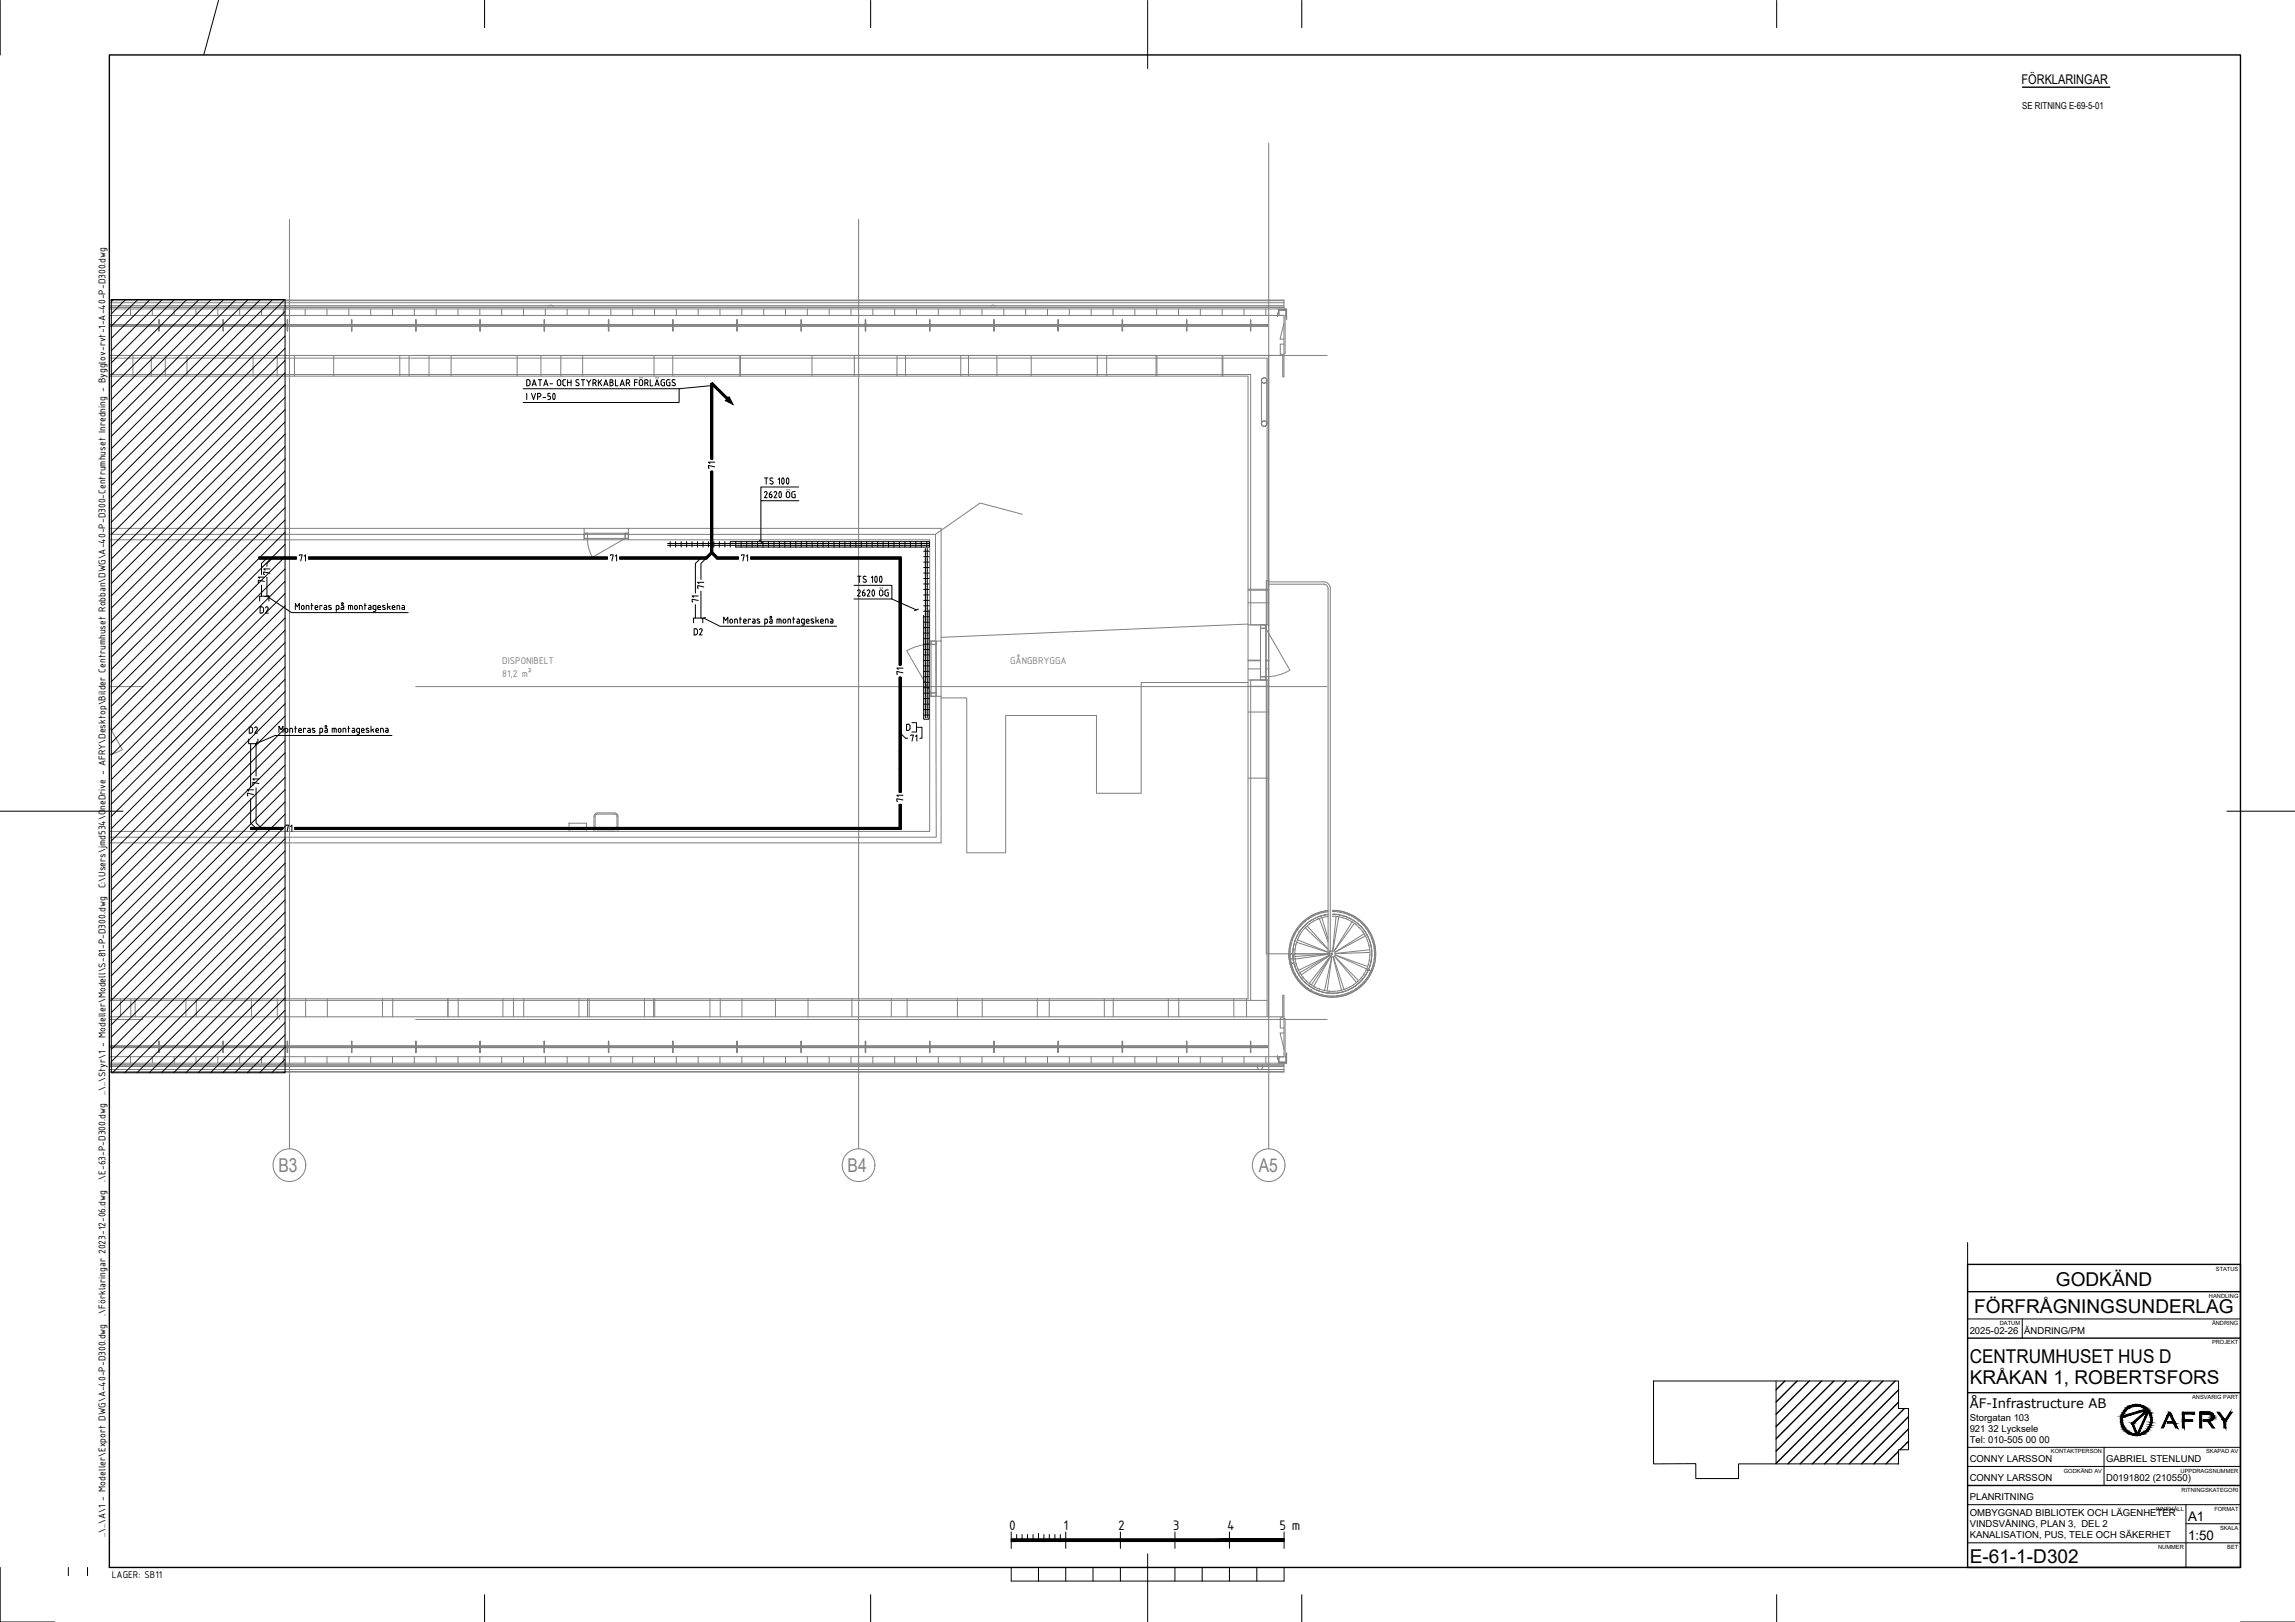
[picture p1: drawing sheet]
<svg xmlns="http://www.w3.org/2000/svg" width="841mm" height="594mm" viewBox="0 0 841 594" stroke-linecap="round" stroke-linejoin="round" font-family="sans-serif">
<defs><g id="words">
<g font-size="7" fill="#808080">
<text x="102.1" y="429.1">B3</text>
<text x="310.6" y="429.1">B4</text>
<text x="461.3" y="429.1">A5</text>
</g>
<g font-size="7">
<text x="753.4" y="470.8">GODKÄND</text>
<text x="723.5" y="480.8">FÖRFRÅGNINGSUNDERLAG</text>
<text x="721.8" y="499.1">CENTRUMHUSET HUS D</text>
<text x="721.8" y="507.1">KRÅKAN 1, ROBERTSFORS</text>
<text x="721.8" y="572.6">E-61-1-D302</text>
</g>
<g font-size="5.4">
<text x="369.8" y="560.3">0</text>
<text x="389.7" y="560.3">1</text>
<text x="409.8" y="560.3">2</text>
<text x="429.8" y="560.3">3</text>
<text x="449.7" y="560.3">4</text>
<text x="468.8" y="560.3">5 m</text>
</g>
<g font-size="4.9">
<text x="740.8" y="30.7">FÖRKLARINGAR</text>
<text x="801.8" y="557.1">A1</text>
<text x="801.8" y="564.1">1:50</text>
</g>
<text font-size="4.8" x="721.8" y="515.6">ÅF-Infrastructure AB</text>
<g font-size="3.9" fill="#808080">
<text x="184.1" y="243.2">DISPONIBELT</text>
<text x="370.1" y="243.2">GÅNGBRYGGA</text>
<text x="184.1" y="248.1">81,2 m²</text>
</g>
<g font-size="3.9">
<text x="38.7" y="325.4" transform="rotate(-90 38.7 325.4)">C:\Users\jmd534\OneDrive - AFRY\Desktop\Bilder Centrumhuset Robban\DWG\A-40-P-D300-Centrumhuset Inredning - Bygglov-rvt-1-A-40-P-D300.dwg</text>
<text x="38.7" y="401.1" transform="rotate(-90 38.7 401.1)">..\..\Styr\1 - Modeller\Modell\S-81-P-D300.dwg</text>
<text x="38.7" y="432.9" transform="rotate(-90 38.7 432.9)">.\E-63-P-D300.dwg</text>
<text x="38.7" y="481.8" transform="rotate(-90 38.7 481.8)">.\Förklaringar 2023-12-06.dwg</text>
<text x="38.7" y="562.8" transform="rotate(-90 38.7 562.8)">..\..\A\1 - Modeller\Export DWG\A-40-P-D300.dwg</text>
<text x="41" y="578">LAGER: SB11</text>
</g>
<g font-size="3.5">
<text x="741" y="40.1">SE RITNING E-69-5-01</text>
<text x="721.8" y="488.5">2025-02-26</text>
<text x="741.8" y="488.5">ÄNDRING/PM</text>
<text x="721.8" y="520.6">Storgatan 103</text>
<text x="721.8" y="524.6">921 32 Lycksele</text>
<text x="721.8" y="528.6">Tel: 010-505 00 00</text>
<text x="721.8" y="535.5">CONNY LARSSON</text>
<text x="771.8" y="535.5">GABRIEL STENLUND</text>
<text x="721.8" y="542.5">CONNY LARSSON</text>
<text x="771.8" y="542.5">D0191802 (210550)</text>
<text x="721.8" y="549.5">PLANRITNING</text>
<text x="721.8" y="555.2">OMBYGGNAD BIBLIOTEK OCH LÄGENHETER</text>
<text x="721.8" y="559.4">VINDSVÅNING, PLAN 3, DEL 2</text>
<text x="721.8" y="563.5">KANALISATION, PUS, TELE OCH SÄKERHET</text>
</g>
<g font-size="2.1">
<text x="812" y="465.3">STATUS</text>
<text x="809.5" y="475.3">HANDLING</text>
<text x="732.9" y="485.4">DATUM</text>
<text x="810.6" y="485.4">ÄNDRING</text>
<text x="810.6" y="492.4">PROJEKT</text>
<text x="803.3" y="512.3">ANSVARIG PART</text>
<text x="751.6" y="532.4">KONTAKTPERSON</text>
<text x="808.4" y="532.4">SKAPAD AV</text>
<text x="756.3" y="539.3">GODKÄND AV</text>
<text x="799.1" y="539.3">UPPDRAGSNUMMER</text>
<text x="799.5" y="546.3">RITNINGSKATEGORI</text>
<text x="790.1" y="553.4">INNEHÅLL</text>
<text x="811.5" y="553.4">FORMAT</text>
<text x="813.5" y="560.3">SKALA</text>
<text x="790.9" y="567.4">NUMMER</text>
<text x="816.2" y="567.4">BET</text>
</g>
</g></defs>
<g fill="none" stroke="#808080" stroke-width=".37">
<path d="M464.9 52.5v368.3M106.1 80.4v340.4M314.6 80.4v340.4M40.1 115.5h430.4v14.7h-430.4h12.3M40.1 111.9h430.4M40.1 113.2h431.4v3.7M40.1 119.4h424.2h-29.4M40.1 109.9h430.4v3.3M40.1 110.1h430.4M40.1 110.9h430.4M40.1 112.6h430.4M40.1 112.5h430.4"/>
<path d="M40.1 118.9h424.2M47.8 113.2v2.3M55.8 113.2v2.3M58.2 118.9v2.3M58.2 117.2v4M58.2 118.9v.5zM58.2 119.4h.1M58.2 117.2v1.7M58.2 117.2h.1M58.3 117.2v4M58.3 118.9v.5M58.3 118.9v.5z"/>
<path d="M58.3 117.2v1.7M58.3 119.4v1.8M63.8 113.2v2.3M71.8 113.2v2.3M79.8 113.2v2.3M81.7 118.9v2.3M81.7 117.2v4M81.7 118.9v.5zM81.7 119.4h.1M81.7 117.2h.2M81.7 117.2v1.7M81.9 117.2v4"/>
<path d="M81.9 118.9v.5M81.9 118.9v.5zM81.9 117.2v1.7M81.9 119.4v1.8M87.8 113.2v2.3M95.8 113.2v2.3M103.8 113.2v2.3M105.3 118.9v2.3M105.3 117.2v4M105.3 118.9v.5zM105.3 119.4h.1M105.3 118.9v.5"/>
<path d="M105.3 117.2h.1M105.3 117.2v1.7M105.4 117.2v4M105.4 118.9v.5zM111.8 113.2v2.3M119.8 113.2v2.3M127.8 113.2v2.3M128.8 119.4v1.8M128.8 117.2v4M128.8 118.9v.5M128.8 119.4h.1M128.8 118.9v.4v-.4"/>
<path d="M128.8 117.2h.1M128.8 117.2v2.2M128.9 117.2v4M128.9 118.9v.5M128.9 119.4h.1M135.8 113.2v2.3M143.8 113.2v2.3M151.8 113.2v2.3M152.3 119.4v1.8M152.3 117.2v4M152.3 118.9v.5M152.3 117.2v2.2"/>
<path d="M152.3 118.9v.4zM152.3 117.2h.2M152.5 117.2v4M152.5 118.9v.5M152.5 119.4h.1M159.8 113.2v2.3M167.8 113.2v2.3M175.8 113.2v2.3M175.9 118.9v.4zM175.9 119.4v1.8M175.9 117.2v4M175.9 118.9v.5"/>
<path d="M175.9 119.4h.1M175.9 117.2h.1M175.9 117.2v1.7M176 117.2v4M176 119.4h.1M176 118.9v.4M176 119.3v-.4v.5M176 117.2v1.7M176 119.4v1.8M183.8 113.2v2.3M191.8 113.2v2.3M199.4 118.9v.4z"/>
<path d="M199.4 119.4v1.8M199.4 117.2v4M199.4 118.9v.5M199.4 119.4h.1M199.4 117.2h.1M199.4 117.2v1.7M199.5 117.2v4M199.5 119.4h.1M199.5 118.9v.4M199.5 119.3v-.4v.5M199.5 117.2v1.7M199.5 119.4v1.8"/>
<path d="M199.8 113.2v2.3M201.1 112.1l.8-.3 .7 .3M207.8 113.2v2.3M215.8 113.2v2.3M223 118.9v.5M223 119.4v1.8M223 117.2v4M223 118.9v.4zM223 119.4h.1M223 117.2h.1M223 117.2v1.7M223.1 117.2v4"/>
<path d="M223.1 119.4h.1M223.1 118.9v.5M223.1 119.3v-.4v.5M223.1 118.9v.4M223.1 117.2v1.7M223.1 119.4v1.8M223.8 113.2v2.3M231.8 113.2v2.3M239.8 113.2v2.3M246.5 118.9v.5zM246.5 119.4v1.8M246.5 117.2v4"/>
<path d="M246.5 118.9v.5M246.5 119.4h.1M246.5 117.2v1.7M246.5 117.2h.1M246.6 117.2v4M246.6 119.4h.1M246.6 118.9v2.3M246.6 119.4v-.5v.5M246.6 118.9v.5M246.6 117.2v1.7M247.8 113.2v2.3M255.8 113.2v2.3"/>
<path d="M263.8 113.2v2.3M270 118.9h.1M270 119v.4zM270 119.4h.1M270 119.4v1.8M270 117.2v4M270 118.9v.5M270 117.2h.2M270 117.2v1.7M270.2 117.2v4M270.2 119.4h.1M270.2 119v.4"/>
<path d="M270.2 118.9h.1M270.2 118.9v.5M270.2 117.2v1.7M270.2 119.4v1.8M271.9 113.2v2.3M279.9 113.2v2.3M287.9 113.2v2.3M293.6 118.9h.1M293.6 119v.4M293.6 119.4h.1M293.6 119.4v1.8M293.6 117.2v4"/>
<path d="M293.6 118.9v.5M293.6 117.2h.1M293.6 117.2v1.7M293.7 117.2v4M293.7 119.4h.1M293.7 119v.4M293.7 118.9h.1M293.7 118.9v.5M293.7 117.2v1.7M293.7 119.4v1.8M295.9 113.2v2.3M303.9 113.2v2.3"/>
<path d="M311.9 113.2v2.3M317.1 118.9h.1M317.1 119h.1M317.1 119v.4M317.1 119.4h.1M317.1 119.4v1.8M317.1 117.2v4M317.1 118.9v.5M317.1 117.2h.1M317.1 117.2v1.7M317.2 117.2v4M317.2 119.4h.1"/>
<path d="M317.2 119v.4M317.2 119h.1M317.2 118.9h.1M317.2 118.9v.5M317.2 117.2v1.7M317.2 119.4v1.8M319.9 113.2v2.3M327.9 113.2v2.3M335.9 113.2v2.3M340.6 118.9h.1M340.6 119h.1M340.6 119v.4"/>
<path d="M340.6 119.4v1.8M340.6 117.2v4M340.6 118.9v.5M340.6 119.4h.1M340.6 118.9v.1M340.6 117.2v1.7M340.6 117.2h.2M340.8 117.2v4M340.8 119.4h.1M340.8 119v.4M340.8 119h.1M340.8 118.9h.1"/>
<path d="M340.8 118.9v.5M340.8 118.9v.1M340.8 117.2v1.7M340.8 119.4v1.8M343.9 113.2v2.3M351.9 113.2v2.3M359.9 113.2v2.3M363.2 112.1l.7-.3 .7 .3M364.2 118.9v.1M364.2 119v.4M364.2 119.4h.1M364.2 117.2v4v-1.8"/>
<path d="M364.2 117.2h.1M364.2 117.2v1.7M364.3 117.2v4M364.3 119.4h.1M364.3 119v.4M364.3 118.9v.1M364.3 118.9v.5M364.3 117.2v1.7M364.3 119.4v1.8M367.9 113.2v2.3M375.9 113.2v2.3M383.9 113.2v2.3"/>
<path d="M387.7 117.2v2.2M387.7 117.2v4v-1.8M387.7 118.9v.5zM387.7 119.4h.1M387.7 117.2h.1M387.8 117.2v4M387.8 118.9v2.3M387.8 118.9v.5zM387.8 117.2v1.7M391.9 113.2v2.3M399.9 113.2v2.3M407.9 113.2v2.3"/>
<path d="M411.3 118.9v.5M411.3 117.2v4v-1.8M411.3 118.9v.5zM411.3 119.4h.1M411.3 117.2h.1M411.3 117.2v1.7M411.4 117.2v4M411.4 118.9v2.3M411.4 118.9v.5zM411.4 117.2v1.7M415.9 113.2v2.3M423.9 113.2v2.3"/>
<path d="M431.9 113.2v2.3M434.8 118.9v.5M434.8 117.2v4v-1.8M434.8 118.9v.5zM434.8 119.4h.1M434.8 117.2h.1M434.8 117.2v1.7M434.9 117.2v4M434.9 118.9v2.3M434.9 118.9v.5zM434.9 117.2v1.7M439.9 113.2v2.3"/>
<path d="M447.9 113.2v2.3M455.9 113.2v2.3M458.2 117.2v4M458.2 118.9v.5M458.2 119.4v-.5v2.3M458.2 118.9v.5zM458.2 119.4h.1M458.2 117.2h.1M458.2 117.2v1.7M458.3 118.9v2.3M458.3 118.9v.5v-2.2v4M458.3 118.9v.5z"/>
<path d="M458.3 118.9h6v.5v-.5M463.9 113.2v2.3M464.3 118.9v.5zM468.7 113.2v2.3h1.8M468.7 113.7h2.5M470.5 118.4l-1.4 5.8h1.4M471.2 113.3v2.2h-.3v14.1h-.4M471.4 113.2l.1 3.7-.2-3.6h-2.6l-.6 2.6 .6-2.6h2.7M40.1 131.2h424.2v97.7h-6v-91.7h-418.2M40.1 137.8h417.3v228h-417.3M48.7 130.2v7.6M55.4 130.2v7.6"/>
<path d="M58.2 121.2h.1M60.6 130.2v7.6M68.5 130.2v7.6M81.7 121.2h.2M92.7 130.2v7.6M101.6 130.2v7.6M102.3 130.2h.1M105.3 121.2h.1M107.9 130.2v7.6M122.3 130.2v7.6M128.8 121.2h.1M146.5 130.2v7.6"/>
<path d="M149.9 130.2v7.6M152.3 121.2h.2M152.3 130.2h334M157.2 130.2v7.6M165.3 130.2v7.6M175.9 121.2h.1M189.5 130.2v7.6M198.2 130.2v7.6M199.4 121.2h.1M205.5 130.2v7.6M213.5 130.2v7.6M223 121.2h.1"/>
<path d="M239.7 130.2v7.6M246.5 121.2h.1M246.5 130.2v7.6M270 121.2h.2M271.1 130.2v7.6M271.3 130.2v7.6M293.6 121.2h.1M297.5 130.2v7.6M313.1 130.2v7.6M317.1 121.2h.1M328.7 130.2v7.6M331.8 130.2v7.6"/>
<path d="M340.6 121.2h.2M352.1 130.2v7.6M354.9 130.2v7.6M364.2 121.2h.1M365.3 130.2v7.6M377.9 130.2v7.6M387.7 121.2h.1M402.1 130.2v7.6M405.5 130.2v7.6M411.3 121.2h.1M423.7 130.2v7.6M424 130.2v7.6"/>
<path d="M434.8 121.2h.1M447.9 130.2v7.6M448.1 130.2v7.6M458.2 121.2h.1M462.3 139.4l.3 .8 .7 .2M462.3 139.4v15.8M463.3 138.4a.99 .99 0 0 0-1 1 .99 .99 0 0 0 1 .9M463.3 138.4a.99 .99 0 0 1 1 1 .99 .99 0 0 1-1 .9M463.3 138.4l-.7 .3-.3 .7M463.3 138.4a1.02 1.02 0 0 1 .9 1 1.02 1.02 0 0 1-.9 1M464.3 139.4v15.8M470.5 126h-1.3v3.8h.9v8.2h.4v-7.8"/>
<path d="M40.1 193.5h174v4.2h-174M40.1 195.7h302.7l.3 110.9h-303M214.1 197.7h16.2v-4.2h114.6v41.3h-4.2v-37.1h-110.4M214.1 193.5h16.2M214.3 195.3h1v1.9h-1M215.3 195.3h-1.2v1.9h1.2M215.3 195.3h13.8v1.9h-13.8M215.3 195.3v1.9M229.1 195.3h1.2v1.9h-1.2l-12 6.9a13.8 13.8 0 0 1-1.8-6.9M230.1 195.3h-1v1.9h1M374.6 188.4l-15.4-4.2-16.4 11.5M457.4 216.2h7.5"/>
<path d="M457.4 215.8h7.5M464.9 212.7h-.9v136.6h9.8M464.9 213.1h20.2l1.5 .6 .8 1.3 .1 133.3h-.8l-.1-132.7a1.59 1.59 0 0 0-1.5-1.6h-20.2zM340.7 234.8v20.2h4.2v53.7h-304.8M341.2 236a17.2 17.2 0 0 0-8.9 2.4l8.9 15.4v1.2h1.9v-1.2M341.2 236v-1.2h1.9v1.2M341.2 235v1h1.9v-1M341.2 236v17.8h1.9v-17.8M341.2 236h1.9M344.9 234.8v20.2M457.4 220.8h7.5M457.4 228.9h7.5"/>
<path d="M457.4 228.6l-112.5 4.8M461.9 230.1v-1.2h1.9v1.2l8.9 15.4a18.1 18.1 0 0 1-8.9 2.4M461.9 229.1v1h1.9v-1M40.1 251.5h12.3M102.3 251.5h.1M152.3 251.5h334M340.7 255v49.5h-300.6M341.2 254.8v-1h1.9v1M457.4 250h-39.2v40.5h-16.4v-28.4h-33.3v50.2h-14.2v-56.7h-9.4M457.4 245h4.5M457.4 241.8h4.5M457.4 242h4.5"/>
<path d="M457.4 249.1h7.5M457.4 251.3h7.5M458.3 249.1h6v117.3h-6zM461.9 247.9h1.9v1.2h-1.9zM461.9 247.9v-17.8h1.9v17.8M461.9 247.9v1M461.9 247.9h1.9M463.8 245h1.1M463.8 241.8h1.1M463.8 242h1.1M463.8 247.9v1M40.1 266.2l4.8 8.3-1.7 .9-3.1 1"/>
<path d="M457.4 260.8h7.5M218.2 298l.8-.3h6.2l.7 .3 .6 1v5.5h-8.8v-5.5zM219 298.1a.85 .85 0 0 0-.9 1l-.1 3.9 .3 .6 .7 .3h6.2l.6-.3 .3-.6v-3.9l-.3-.7-.6-.3M219 298.2h6.2M457.4 285h7.5M208.5 301.5h6.4v3h-6.4zM476.8 338.9l-.6 .7M477.3 338.4l-.2 .2M477.5 339.6l-.3 .4M477.6 339.5l-.1 .1M477.7 339.4l-.7 .9M478.3 339.8l8.4 8"/>
<path d="M478.4 338.8l-.3 .2M478.4 337.3l-.5 .5M478.7 339.4l-.3 .3M478.9 338.3l-.2 .1M479 339.1l7.7 8.5M479.3 337.9l-.1 .1M479.6 337.7l-1.8 1.6M480 336.3l-.8 .4M480 338.3l-.3 .3M480.4 337.1l-.4 .3M480.6 337v.1M480.7 335.8l-.2 .1"/>
<path d="M480.8 336.9l-.1 .1M480.8 336.9l-1 .7M481.6 337.3l-.3 .1M481.9 336.3l-.2 .1M482 335.2l-.7 .3M483.3 336.5l-.5 .2M483.5 336.4l3.2 8.7M483.6 334.6l-.8 .2M483.9 335.5l-.4 .1M484.2 335.4l-.2 .1M484.4 336.1l2.3 7.8M484.4 335.4l-3.3 1.3"/>
<path d="M484.8 336l-.3 .1M485 334.2l-.7 .2M485.6 335.1l-.5 .1M485.9 334l-.2 .1M485.9 335l-1.1 .3M486 335l-.5 .1M486.2 335h.5a14.5 14.5 0 0 0-10.2 22.8 14.5 14.5 0 0 0 24.9-2.4M486.4 335.7l.3-.1a13.7 13.7 0 0 0-12.2 14M486.7 333.9a15.4 15.4 0 0 0-13.7 18M488.3 333.9a15.5 15.5 0 0 1 14 22M488.5 333.9h.6M488.5 334.9h.1"/>
<path d="M488.6 335.6h-.3a13.7 13.7 0 0 1 12.4 19.5M488.9 334.9h.5M489.5 334.9h.2M489.6 335.7l-1.3 12.6M489.9 335l-1.6-.1a14.4 14.4 0 0 1 13.1 20.5M490 335h.2M490 333.9l.2 .1M490.2 335.7h.1M490.3 335l3.5 1M490.6 335.8l-2.2 12.5M490.7 335.1h.4M490.9 334.1l.7 .1"/>
<path d="M491.8 336.1l.4 .1M492.1 335.4h.2M492.5 334.4l.6 .2M492.7 335.5l.3 .2M493.4 335.8h.1M493.5 336.6l.3 .1M493.8 336l.1 .1M494 335l.6 .2M494.1 336.1l1 .5M494.3 336.2l.7 .4M495.2 335.5l.3 .1M495.3 337.5l.2 .2"/>
<path d="M495.4 336.8l2.9 2.1M495.5 337.6l-6.7 10.9 7.5-10.3M496 337.1l.3 .1M496.3 336.1l.5 .3M496.6 338.4l.4 .3M497.3 338.1h.1M497.6 336.9l.4 .5M497.6 338.3l.3 .3M498 339.7l.2 .2M498 338.7l.1 .1M498.4 339h.1M498.6 339.2l.7 .9"/>
<path d="M498.8 338l.3 .3M498.8 339.4l.3 .4M499.2 339.9l.1 .1M499.3 338.6l.6 .5M500.5 339.9l.4 .5M472.8 349.1v1.1M472.8 348.3v.3M472.8 351.2l.1 .5M472.9 347v.3M473 352.1a15.5 15.5 0 0 0 13.2 12.6 15.5 15.5 0 0 0 16.1-8.8M473.1 352.4l.3 1.1M473.1 352.6v.1"/>
<path d="M473.1 351.3a.82 .82 0 0 1 1 .4 .82 .82 0 0 1-.3 1.1 .86 .86 0 0 1-.9-.5 .86 .86 0 0 1 .2-1zM473.2 345.5l-.1 .8M473.4 353.5v.1M473.5 354l.1 .3M473.5 354.1l.6 1.6M473.7 343.9l-.2 .7M473.8 349.3h-1.5a15.9 15.9 0 0 0 15.9 15.9 15.9 15.9 0 0 0 15.9-15.8 15.9 15.9 0 0 0-15.8-16 15.9 15.9 0 0 1 14.1 23.4 15.9 15.9 0 0 1-27.3 1.4 15.9 15.9 0 0 1 11.6-24.7 15.9 15.9 0 0 0-14 12.5 15.9 15.9 0 0 0 7.6 17.1l.3-.3M473.8 349.3l.2 2.8 .7 2.4M473.8 349.3h.7M473.8 349.5v.9M473.8 350.1v.5M473.9 355.1l.1 .4"/>
<path d="M473.9 347.7l-.1 .8M473.9 350.8v.1M473.9 351.8l.1 .2M473.9 347.1v.2M474 351.8v.3M474.1 346.1l-.1 .4M474.2 342.7l-.2 .4M474.2 345.7v.1M474.3 345.5l-.5 3.5M474.3 345.3h.1M474.4 353.5l.1 .5-.1-.4M474.5 353.7l-.2-.4 .4 1.1"/>
<path d="M474.5 349.3a13.8 13.8 0 0 0 10.8 13.5 13.8 13.8 0 0 0 15.4-7.7M474.5 349.3h13.6M474.5 349.3v.2M474.5 356.5l.3 .6M474.5 356.5l.2 .3M474.6 351v.5v-.3M474.6 344.4l.2-.4-.4 1.1M474.6 344.4l-.1 .4M474.6 347.4l-.1 .5M474.8 341.7l-.5 .8M474.8 354.8l1.2 2.3 1.5 2M474.9 345.8l-.1 .3"/>
<path d="M475 355.1l.1 .4M475 353.1l-.1-.2 .2 .3M475.1 355.3l.2 .5M475.1 345.1l12.2 3.9M475.3 342.8v.1M475.4 357.9l-.2-.2 .5 .7M475.5 344.2l11.8 4.8M475.6 354.6l.1 .4M475.6 343.9l-.2 .4M475.6 340.3l-.3 .6M475.9 356.8l.2 .4M475.9 357l.1 .1"/>
<path d="M476 341.6h.1M476.1 358.9l.2 .3M476.2 359l.5 .6M476.3 356.2l.2 .3M476.4 341l-.2 .3M476.4 342.3l-.2 .4M476.6 340.8l-.2 .2M476.7 340.6l-1.8 3.1M476.9 358.3l.3 .4zM477 359.9l.1 .2M477 340.2l-.2 .3M477.4 357.8l.2 .2"/>
<path d="M477.5 357.9l.2 .3M477.8 359.3l.8 .8M478.1 359.6l.3 .3M478.2 359.8l.6 .5M478.3 359.8l.1 .2M478.6 359.2l.3 .3-.2-.2M487.2 348.3l.4 .3-.3-.3M487.2 349.4l-12.7 .9M487.2 349.5l-12.6 1.8M487.3 349.8l-11.4 5.6M487.4 349.8l-11 6.4 .2 .5M487.4 349.9l-10.5 7.2"/>
<path d="M487.9 348.3v.1M488 348.3v.1M488 350.3l-2.6 12.5M488.1 350.3l-1.7 12.6M488.1 349.3l.2 .1-.2-.1 .2 .1-.2-.1-6.7 12M488.1 348.3v1M488.5 350.3l3.1 12.4M488.6 350.3l3.9 12.1 .4-.1M488.9 350.1l8.2 9.7M488.9 350.1l8.9 9.1M489.1 349.7l11.7 5.2M489.2 349.7l12 4.3"/>
<path d="M497.6 359.4l-.3 .3M498.2 359.8l-.2 .3M498.8 358.2l-.2 .2M499.3 341.1l.2 .3M499.3 358.7l-.8 .9M499.5 340.2l1.4 2M499.6 358.3l-.3 .3M499.9 342l-10.8 6.8M499.9 340.7v.1M500 356.5l-.2 .3M500 359.4l-.5 .6M500.1 357.6l-2.4 2.7"/>
<path d="M500.2 341.1l.1 .2M500.2 342.5l.2 .4M500.4 342.8l-11.3 6M500.6 341.8v.1M500.6 356.9l-.3 .4M500.7 355.1l.4-.1 .3 .4M500.8 354.9l-.2 .5M500.8 342.2l.6 1.2M500.8 356.5l-.5 .8M501 358.1l-.5 .7M501 342.5l.3 .7M501.1 344.4v.1"/>
<path d="M501.4 341.1l.4 .7M501.4 355.4l-.4 .8M501.4 353.2v.2M501.4 355.4h.1M501.4 355.4h.6l.3 .4M501.6 357.2l-.1 .2M501.6 343.8l1 3.5M501.6 354.9v.1M501.6 346l.1 .4M501.8 344.2l.1 .4M501.8 354.4l-.4 1M501.8 351.4v.4"/>
<path d="M501.9 347.9l-12.7 1.3M501.9 347.7v.4M501.9 344.6l.1 .2M501.9 354h.1M502 348.8l-12.8 .5M502 349.7v.4M502.1 342.5l.1 .1M502.1 353.4l-.1 .5M502.2 356l-.4 .9M502.2 345.6v.1M502.2 353l-.3 1.2M502.3 352.8h.1"/>
<path d="M502.4 346.2v.4M502.4 352.4h.1M502.5 346.8v.2M502.5 343.3l.3 .8M502.5 351.7l-.1 .5M502.6 347.4l.1 1.3v-.4M502.6 351.3l-.1 .2M502.7 347.9v.5M502.7 349.1l-.4 3.6M502.7 349.9v.2M502.8 354.6l-.4 1M503.1 344.9l.1 .6"/>
<path d="M503.3 352.8l-.2 .9M503.5 346.4l.1 1.1M503.6 347.6l.1 .5M503.7 350.5l-.2 1.1M503.7 349v.6M40.1 372.4h430.4M40.1 366.4h418.2M40.1 373.4h12.3M44.1 365.8v6.6M47.9 365.8v6.6M49.5 365.8v6.6M68.1 365.8v6.6"/>
<path d="M72 365.8v6.6M92.1 365.8v6.6M101.6 365.8v6.6M102.3 373.4h.1M112 365.8v6.6M120 365.8v6.6M140.2 365.8v6.6M143.9 365.8v6.6M152.3 373.4h334M164.1 365.8v6.6M164.2 365.8v6.6M167.9 365.8v6.6"/>
<path d="M184.3 365.8v6.6M188.2 365.8v6.6M191.9 365.8v6.6M212.2 365.8v6.6M215.3 365.8v6.6M215.9 365.8v6.6M236.2 365.8v6.6M239.5 365.8v6.6M239.9 365.8v6.6M260.2 365.8v6.6M263.9 365.8v6.6M271.9 365.8v6.6"/>
<path d="M284.2 365.8v6.6M296.1 365.8v6.6M312.2 365.8v6.6M326.6 365.8v6.6M332.4 365.8v6.6M350.8 365.8v6.6M359.9 365.8v6.6M380.1 365.8v6.6M384.5 365.8v6.6M404.7 365.8v6.6M408 365.8v6.6M428.1 365.8v6.6"/>
<path d="M432 365.8v6.6M452.1 365.8v6.6M456.8 365.8v6.6M464.3 366.4v6M470.5 372.4v14.6h-430.4M470.5 373.1h.4v14h.3v2.1M470.5 372.4v-7.9h-.4v8.3h-.9v3.7h1.3M470.5 378.3h-1.4l1.4 5.8M477.3 360.3l1.1 1M478.1 361h.1M478.8 360.3l3.1 2M478.9 361.7l.4 .3"/>
<path d="M479.1 361.8l.5 .4M479.5 360.9l1.1 .7M479.6 361l.2 .1M479.7 361l.2 .2M479.8 360.2l7.8-10.1-7 10.6M480 360.4l.3 .2M480.3 362.6l.3 .2M480.5 362.7l.5 .3M480.6 362.8h.1M481 361.9l.4 .2M481.6 362.1l.2 .2M481.7 361.4l.3 .2"/>
<path d="M481.8 363.4l.2 .1M482.2 362.5l1.1 .4M482.5 363.7l.9 .3M482.5 362.6l1 .4M483.3 362.2l.3 .1M483.4 363l3.7 .7M484.1 364.3l.7 .1M484.6 363.4h.2M485.1 363.4l.2 .1M485.2 362.8h.3M485.7 364.6l.7 .1M486.1 363.7h.5"/>
<path d="M486.6 363.7h.4M486.9 363l.5 .1M487.2 364.8h.6M487.4 363.8h.1M488.3 363.8h.6M488.4 364.8h.5M488.9 363.1h.1M490.3 363.7h-.3M490.4 364.7l-.7 .1M491.1 362.8l-.4 .1M491.1 363.5l-.5 .1M491.3 363.5l-3.8 .3"/>
<path d="M491.8 363.4h.1M491.9 364.4l-.7 .1M492.1 363.3l-.5 .1M492.4 363.2l-.2 .1M492.5 363.1l-1.2 .3M492.6 363.1h.1M492.9 364.1l-.2 .1M493.6 362.8l-.3 .1M494.1 362.6l-.3 .1M494.3 363.6l-.9 .3M494.5 361.6l-.4 .2M495.3 362l-.1 .1"/>
<path d="M495.7 362.9l-.8 .4M496.1 360.7h-.1M496.2 361.4l-3.2 1.6M496.3 361.4l-.3 .1M496.9 360.9l-.3 .3M497 362.1l-.5 .4M497.1 360.7l.2-.1-1 .7M497.9 361.5l-.2 .1M498.9 360.5l-.6 .6M40.1 392.5h430.4M40.1 391.7h430.4M40.1 390.6h430.4"/>
<path d="M40.1 390h430.4M40.1 390.1h430.4M40.1 383.1h424.2M40.1 383.7h424.2M47.8 387v2.4M55.8 387v2.4M58.2 381.4v4zM58.2 383.1v.6zM58.2 383.7h.1M58.2 381.4h.1M58.2 385.4h.1M58.3 381.4v4"/>
<path d="M58.3 383.1v.6zM58.3 383.1h.1M63.8 387v2.4M71.8 387v2.4M79.8 387v2.4M81.7 381.4v4zM81.7 383.1v.6zM81.7 383.7h.1M81.7 381.4h.2M81.7 385.4h.2M81.9 381.4v4M81.9 383.1v.6z"/>
<path d="M81.9 383.1h.1M87.8 387v2.4M95.8 387v2.4M103.8 387v2.4M105.3 381.4v4zM105.3 383.1v.6zM105.3 383.7h.1M105.3 381.4h.1M105.3 385.4h.1M105.4 381.4v4M105.4 383.1v.6zM105.4 383.1h.1"/>
<path d="M111.8 387v2.4M119.8 387v2.4M127.8 387v2.4M128.8 381.4v4zM128.8 383.1v.6zM128.8 383.7h.1M128.8 381.4h.1M128.8 385.4h.1M128.9 381.4v4M128.9 383.1v.6zM128.9 383.1h.1M135.8 387v2.4"/>
<path d="M143.8 387v2.4M151.8 387v2.4M152.3 381.4v4zM152.3 383.1v.6zM152.3 383.7h.1M152.3 381.4h.2M152.3 385.4h.2M152.5 381.4v4M152.5 383.1v.6zM152.5 383.1h.1M159.8 387v2.4M167.8 387v2.4"/>
<path d="M175.8 387v2.4M175.9 381.4v4zM175.9 383.1v.6zM175.9 383.7h.1M175.9 381.4h.1M175.9 385.4h.1M176 381.4v4M176 383.1v.6zM176 383.1h.1M183.8 387v2.4M191.8 387v2.4M199.4 381.4v4z"/>
<path d="M199.4 383.1v.6zM199.4 383.7h.1M199.4 381.4h.1M199.4 385.4h.1M199.5 381.4v4M199.5 383.1v.6zM199.5 383.1h.1M199.8 387v2.4M207.8 387v2.4M215.8 387v2.4M223 381.4v4zM223 383.1v.6z"/>
<path d="M223 383.7h.1M223 381.4h.1M223 385.4h.1M223.1 381.4v4M223.1 383.1v.6zM223.1 383.1h.1M223.8 387v2.4M231.8 387v2.4M239.8 387v2.4M246.5 381.4v4zM246.5 383.1v.6zM246.5 383.7h.1"/>
<path d="M246.5 381.4h.1M246.5 385.4h.1M246.6 381.4v4M246.6 383.1v.6zM246.6 383.1h.1M247.8 387v2.4M255.8 387v2.4M263.8 387v2.4M270 381.4v4zM270 383.1v.6zM270 383.7h.1M270 381.4h.2"/>
<path d="M270 385.4h.2M270.2 381.4v4M270.2 383.1v.6zM270.2 383.1h.1M271.9 387v2.4M279.9 387v2.4M287.9 387v2.4M293.6 381.4v4zM293.6 383.1v.6zM293.6 383.7h.1M293.6 381.4h.1M293.6 385.4h.1"/>
<path d="M293.7 381.4v4M293.7 383.1v.6zM295.9 387v2.4M303.9 387v2.4M311.9 387v2.4M317.1 381.4v4zM317.1 383.1v.6zM317.1 381.4h.1M317.1 385.4h.1M317.2 381.4v4M317.2 383.1v.6zM317.2 383.1h.1"/>
<path d="M319.9 387v2.4M327.9 387v2.4M335.9 387v2.4M340.6 383.3v.4M340.6 381.4v1.9M340.6 381.4v4v-1.7M340.6 383.3h.1M340.6 383.3v.4zM340.6 383.7h.1M340.6 383.3v.3M340.6 381.4h.2M340.6 385.4h.2"/>
<path d="M340.8 381.4v4M340.8 383.1v.2M340.8 383.3v2.1M340.8 383.1v.6v-.4M340.8 383.3v.4zM340.8 383.3h.1M340.8 381.4v1.7M343.9 387v2.4M351.9 387v2.4M359.9 387v2.4M364.2 383.4v.3M364.2 383.3v.1"/>
<path d="M364.2 381.4v1.9M364.2 381.4v4v-1.7M364.2 383.4v-.3v.6M364.2 383.1v.3zM364.2 383.4v.3zM364.2 381.4h.1M364.2 385.4h.1M364.3 381.4v4M364.3 383.1v.2M364.3 383.3v.1M364.3 383.4v2M364.3 383.1v.6v-.3"/>
<path d="M364.3 383.1v.3M364.3 383.4v.3zM364.3 383.1v.3zM364.3 381.4v1.7M367.9 387v2.4M375.9 387v2.4M383.9 387v2.4M387.7 383.4v.3M387.7 381.4v2M387.7 381.4v4v-1.7M387.7 383.4v-.3v.6M387.7 383.1v.3z"/>
<path d="M387.7 383.4v.3zM387.7 381.4h.1M387.7 385.4h.1M387.8 381.4v4M387.8 383.1v.3M387.8 383.4v2M387.8 383.1v.6v-.3M387.8 383.4v.3zM387.8 383.1v.3zM387.8 381.4v1.7M391.9 387v2.4M399.9 387v2.4"/>
<path d="M407.9 387v2.4M411.3 383.4v.3M411.3 381.4v2M411.3 381.4v4v-1.7M411.3 383.4v-.3v.6M411.3 383.1v.3zM411.3 383.4v.3zM411.3 381.4h.1M411.3 385.4h.1M411.4 381.4v4M411.4 383.1v.3zM411.4 383.4v2"/>
<path d="M411.4 381.4v2.3v-.3M411.4 383.4v.3zM415.9 387v2.4M423.9 387v2.4M431.9 387v2.4M434.8 383.4v.3M434.8 381.4v2M434.8 381.4v4v-1.7M434.8 383.4v-.3v.6M434.8 383.1v.3zM434.8 383.4v.3zM434.8 381.4h.1"/>
<path d="M434.8 385.4h.1M434.9 381.4v4M434.9 383.1v.3M434.9 383.4v2M434.9 383.1v.6v-.3M434.9 383.4v.3zM434.9 383.1v.3zM434.9 381.4v1.7M439.9 387v2.4M447.9 387v2.4M455.9 387v2.4M458.2 381.4v4"/>
<path d="M458.2 383.1v.6zM458.2 383.7h.1M458.2 383.7h6.1M458.2 381.4h.1M458.2 385.4h.1M458.3 381.4v4zM458.3 383.1v.6zM458.3 383.1h.1M461 390.1a.99 .99 0 0 0 .1 1.4 .99 .99 0 0 0 1.3 0 .99 .99 0 0 0 .1-1.4M463.9 387v2.4M464.3 383.1v.6zM468.7 388.9h2.5"/>
<path d="M470.5 387l-1.8 .1v2.3M470.5 389.4v3.3h-430.4M471.4 389.3h-2.7l-.6-2.7 .6 2.6h2.6l.2-3.5-.1 3.7M471.5 385.7v3.7h-431.4"/>
<circle cx="463.2" cy="155.2" r="1"/>
<circle cx="463.3" cy="155.1" r=".99"/>
<circle cx="106.1" cy="426.8" r="6"/>
<circle cx="314.6" cy="426.8" r="6"/>
<circle cx="464.9" cy="426.8" r="6"/>
</g>
<g fill="none" stroke="#000" stroke-width=".37">
<path d="M.1 .1v20M80.1 .1l-5.4 20M177.6 .1v10M319.1 .1v10M420.6 .1v25M477 .1v10M651.1 .1v10M40.8 109.7h63.7v283.2h-63.7zM41.5 109.7l-.7 .8M46 109.7l-5.2 5.2M50.5 109.7l-9.7 9.7M55 109.7l-14.2 14.2"/>
<path d="M59.5 109.7l-18.7 18.7M64 109.7l-23.2 23.2M68.4 109.7l-27.6 27.7M72.9 109.7l-32.1 32.2M77.4 109.7l-36.6 36.7M81.9 109.7l-41.1 41.1M86.4 109.7l-45.6 45.6M90.9 109.7l-50.1 50.1M95.4 109.7l-54.6 54.6M99.9 109.7l-59.1 59.1M104.4 109.7l-63.6 63.6M104.5 114.1l-63.7 63.7"/>
<path d="M104.5 118.6l-63.7 63.7M104.5 123.1l-63.7 63.7M104.5 127.6l-63.7 63.7M104.5 132.1l-63.7 63.7M104.5 136.5l-63.7 63.8M197.3 139.1h1.2M197.9 139.1v2.2M204.2 139.7v1M204.2 139.7a.61 .61 0 0 1 .7-.7 .61 .61 0 0 1 .6 .7M205.5 139.7v1M206.3 139.6v1.1M206.8 139l-.6 .6"/>
<path d="M206.8 139.1h.4M208 139.1v2.2M209.3 139.1v2.2M211.5 139l.6 .2M211.5 139l-.5 .6 1 .7a.56 .56 0 0 1 .1 .9 .56 .56 0 0 1-.9 0l-.2-.2M213 139.1h1.3M213.6 139.1v2.2M215 139.1l.8 1.1 .7-1.1M219.3 139.1v2.2M219.7 139.9l.8 1.4M220.5 139.1l-1.2 1.3M224.1 139l.5 .5-.5 .5"/>
<path d="M224.1 139.1h-.6v2.2h.6M225.5 139.1v2.2h1M233.5 139.1h-1v2.2M234.3 139.7a.61 .61 0 0 1 .6-.7 .61 .61 0 0 1 .6 .7M234.3 139.7v1M234.5 138.3v.1M235.3 138.3v.1M235.5 139.7v1M236.9 139a.61 .61 0 0 1 .6 .7 .61 .61 0 0 1-.6 .6M236.9 139.1h-.6v2.2M238.3 139.1v2.2h1M240.4 138.3v.1"/>
<path d="M241.2 138.3v.1M242.3 139.7v1M243.5 139.1h-.9l-.3 .6M244.3 139.7v1M245.5 139.1h-.9l-.4 .6M246.7 139l.7 .2M246.8 139l-.5 .6 1 .7a.56 .56 0 0 1 0 .9 .56 .56 0 0 1-.8 0l-.2-.2M104.5 141.1l-63.7 63.6M104.5 145.6l-63.7 63.6M104.5 150l-63.7 63.7M104.5 154.5l-63.7 63.7M104.5 159l-63.7 63.7"/>
<path d="M191.7 142.4h57.2M193 144.1v2.3M194.3 140.6l-.3 .5-.4 .2M194.3 140.6l-.3-1.4-1-.1v2.2h.6M194.8 144.1l.7 2.3 .7-2.3M195 141.3l.8-2.2 .7 2.2M195.2 140.7h1.1M197 145.3h.6a.61 .61 0 0 0 .6-.6 .61 .61 0 0 0-.6-.6h-.6v2.3M199 145.6h1M199.2 141.3l.8-2.2 .8 2.2M199.5 140.7h1.1M200.8 146.4h.5"/>
<path d="M201.5 140.6h1M201.6 144.1h-.8v1l.7 .1 .2 .4v.5l-.4 .2M203.2 144.2l.3 .8-.3 1.2M203.3 144.2l-.2-.1a1.25 1.25 0 0 0 0 2.2l.2-.1M204.2 140.7a.61 .61 0 0 0 .7 .6 .61 .61 0 0 0 .6-.6M206.2 140.7l.6 .6M206.8 141.3h.4M208 140.1h1.3M215.8 140.2v1.1M217.3 140.3h.6a.59 .59 0 0 0 .6-.6 .59 .59 0 0 0-.6-.6h-.6v2.2M218 140.3l.5 1M221.3 141.3l.7-2.2 .8 2.2"/>
<path d="M221.5 140.7h1.1M223.5 140.1h.6M224.1 140.1a.61 .61 0 0 1 .6 .6 .61 .61 0 0 1-.6 .6M227.3 141.3l.7-2.2 .8 2.2M227.5 140.7h1M229.5 140.3h.6a.59 .59 0 0 0 .6-.6 .59 .59 0 0 0-.5-.6h-.7v2.2M230.3 140.3l.5 1M232.5 140.1h1M234.3 140.7a.61 .61 0 0 0 .6 .6 .61 .61 0 0 0 .6-.6M236.3 140.3h.6M237 140.3l.5 1M240 141.3l.8-2.2 .7 2.2"/>
<path d="M240.2 140.7h1.1M242.3 140.7l.6 .6M243.1 140.1h.4v1.2h-.6M244.2 140.7l.7 .6M245.1 140.1h.4v1.2h-.6M260.5 140.4v27.8M260.5 140.6l1.1 1.1M260.6 140.4v27.8M260.7 140.4v27.8M260.8 140.4v27.8M260.9 140.4v27.8M261 140.4v27.8"/>
<path d="M261.1 141.2l-12.2 1.2v5h-57.2M261.1 140.4v27.8M261.2 140.4v27.8M104.5 163.5l-63.7 63.7M104.5 168l-63.7 63.7M104.5 172.5l-63.7 63.6M104.5 177l-63.7 63.6M260.5 172.6v29.6l-1.8 1.8M260.5 172.6l.1 29.7M260.6 172.6v29.7zM260.6 168.2v-27.8v27.8M260.7 172.6v29.7"/>
<path d="M260.8 172.6v29.8M260.9 172.6v29.8zM260.9 168.2v-27.8v27.8M260.9 172.6v29.8M261.1 172.6v29.9M261.1 172.6v29.9zM261.1 168.2v-27.8v27.8M261.2 172.6v29.9l-2.2 2.2h-31.9M261.9 171l-2.2-.5v1h.2M261.9 169.3h-2.2l.5 .5M280.1 175.1h1.3M280.8 175.1v2.2"/>
<path d="M282.6 175.1l-.5 .6 1.1 .7M282.6 175l.7 .1M283.1 176.3a.61 .61 0 0 1 0 1 .61 .61 0 0 1-.9-.2M285.1 175.6l.6-.5v2.2M286.8 175.1a1.29 1.29 0 0 1 0 2.2l-.4-1.3zM288.4 179.3v.2M288.5 175.1a1.29 1.29 0 0 1 0 2.2l-.3-.9zM289.2 179.3v.2M292.7 178.4h-13.9v5h13.9M104.5 181.5l-63.7 63.7M104.5 185.9l-63.7 63.8M104.5 190.4l-63.7 63.7"/>
<path d="M104.5 194.9l-63.7 63.7M104.5 199.4l-63.7 63.7M244.6 199.7h96M244.6 199.1h96M245.6 198.4v2M247.6 198.4v2M249.6 198.4v2M251.6 198.4v2M253.6 198.4v2M255.6 198.4v2M257.6 198.4v2M259.6 198.4v2"/>
<path d="M261.6 198.4v2M263.6 198.4v2M265.6 198.4v2M269.6 198.4v2h71v-2h-73v2M271.6 198.4v2M273.6 198.4v2M275.6 198.4v2M277.6 198.4v2M278.3 197.8l1.1 1.1M278.8 183.4v15M279.6 198.4v2M280.1 180.4a.51 .51 0 0 1 .7-.3 .51 .51 0 0 1 .2 .7l-.9 1.5h1.1"/>
<path d="M281.6 198.4v2M281.9 181.1h.5M282.4 181a.54 .54 0 0 1 .5 .9 .54 .54 0 0 1-1-.1v-.7M282.7 180.1l-.5 .4-.3 .6M283.6 198.4v2M283.6 180.4a.51 .51 0 0 1 .7-.3 .51 .51 0 0 1 .3 .7l-.9 1.5h1M285.6 198.4v2M285.7 180.1a1.25 1.25 0 0 1 0 2.2l-.3-1.3zM287.6 198.4v2M288.3 180.2h.9l.2 1.5a.61 .61 0 0 1-.6 .6 .61 .61 0 0 1-.7-.6zM289.6 198.4v2M291.4 180.1h-.9l-.3 .3-.1 1.3 .4 .6h.9v-1.2h-.4"/>
<path d="M291.6 198.4v2M293.6 198.4v2M295.6 198.4v2M297.6 198.4v2M299.6 198.4v2M301.6 198.4v2M303.6 198.4v2M305.6 198.4v2M307.6 198.4v2M309.6 198.4v2M311.6 198.4v2M313.6 198.4v2"/>
<path d="M315.6 198.4v2M317.6 198.4v2M319.6 198.4v2M321.6 198.4v2M323.6 198.4v2M325.6 198.4v2M327.6 198.4v2M329.6 198.4v2M331.6 198.4v2M333.6 198.4v2M335.6 198.4v2M337.6 198.4v2"/>
<path d="M339.6 198.4v2M94.9 204.6h13.7h-13.7M94.9 204.3h13.7h-13.7M94.9 204.7h13.7M94.9 204.6h13.7M94.9 204.4h13.7M94.9 204.3h13.7M94.9 204.2h13.7M94.9 204.1h13.7M94.9 204h13.7M95.8 214.3v4.1M96.9 213l-2.3-.5v.9h.3"/>
<path d="M96.9 211.4h-2.3l.6 .4M97.8 211.4v7l9 6h42.8M97.8 204.4l-2 2v4M98.6 218.2l-1.5 .3M98.9 209.9l-2.3-.4v.9h.3M98.9 208.4h-2.3l.5 .4M99.9 204.4l-2.1 2v1M104.5 203.9l-63.7 63.7M104.5 208.4l-63.7 63.7M104.5 212.9l-63.7 63.7M104.5 217.4l-63.7 63.7M109.7 203.5v-.3h1l-.5 2.3"/>
<path d="M111.4 203.7l.6-.5v2.3M113.1 204.6h109.5h-109.5M113.1 204.3h109.5h-109.5M113.1 204.7h109.5M113.1 204.6h109.5M113.1 204.4h109.5M113.1 204.3h109.5M113.1 204.2h109.5M113.1 204.1h109.5M113.1 204h109.5M223.7 203.5v-.3h1l-.5 2.3M225.5 203.7l.5-.5v2.3"/>
<path d="M227.1 204.7h31.9M227.1 204.6h31.8M227.1 204.6h31.8zM227.1 204.4h31.8M227.1 204.3h31.7zM227.1 204.3h31.7M227.1 204.2h31.7M227.1 204.1h31.6M227.1 204.1l31.6-.1zM255.9 219.9l-2.3-.4v.9h.3M255.9 218.3h-2.3l.6 .5M256.9 204.4l-2.1 2v10.8"/>
<path d="M256.9 216.5v9.9M257.9 215l-2.2-.5v.9h.2M257.9 213.3h-2.2l.4 .5M258.9 204.4l-2 2v5.8M260.5 202.2l-1.8 1.9M260.6 202.3l-1.8 1.9M260.6 202.3l-1.9 1.8M260.6 202.6l2.1 2.1h7.9M260.6 202.6l2.1 2.1M260.7 202.3l-1.9 1.9M260.7 202.5l2 2.1M260.8 202.4l-2 1.9 1.9-2v-29.7l.1 29.8-2 1.9"/>
<path d="M260.8 202.5l2 2M260.8 202.4l2 2h7.8l-7.8 .1M260.8 202.4l-1.9 2M260.8 202.4l2 2h7.8M260.9 202.4l-2 2.1M260.9 202.4l-2 2M260.9 202.4l2 1.9-2-2 2 2h7.7M260.9 202.4l-2 2-31.8 .1h31.8M261 202.5l-2.1 2M261 202.3l1.9 1.9h7.7M261 202.5l-2.1 2.1M261 202.2l2 1.9"/>
<path d="M261.1 202.5l-2.2 2.1M261.1 202.2l1.9 1.9h7.6l-7.6-.1-1.9-1.8M261.1 202.2l1.9 1.9M261.1 202.5l-2.1 2.2M262.7 204.7h7.9M262.7 204.6l-2.1-2 2.1 2.1M262.7 204.6h7.9M262.8 204.5l-2.1-2 2.1 2.1M262.8 204.6h7.8zM262.9 204.3h7.7zM263 204.1h7.6M271.7 203.5v-.3h1l-.5 2.3"/>
<path d="M273.5 203.7l.5-.5v2.3M275.1 204.6h54.5M275.1 204.3h54.8zM275.1 204.3h54.9v39.3v-39.4h-54.9h55v39.4v-39.5h-55h55v39.5M275.1 204.1h55.1M313 214.4h13.8v5h-13.8M314.3 211h1.2M314.8 216.1l.4 .6-.9 1.6h1M314.8 216l-.6 .4M314.9 211v2.3M316 217.8l.5 .5 .5-.5M316 217.1l.9 .1 .1 .6"/>
<path d="M316 217.1v.7M316.8 216.1l-.5 .3-.3 .7M317.4 211.2a.57 .57 0 0 0-.9-.1 .57 .57 0 0 0 .1 .9l.7 .4a.62 .62 0 0 1-.1 .9 .62 .62 0 0 1-.9-.3M318.3 216.1l.4 .6-.9 1.6h1M318.3 216l-.5 .4M319.3 211.6l.5-.6v2.3M319.7 218.2h.6M319.8 218.2a1.31 1.31 0 0 1 .3-2.1l.4 .9-.3 1.2M320.9 211.1a1.25 1.25 0 0 1 0 2.2l-.4-1.3zM322.3 216.7a.61 .61 0 0 1 .6-.6 .61 .61 0 0 1 .6 .6M322.3 216.7v1a.61 .61 0 0 0 .6 .6 .61 .61 0 0 0 .6-.6M322.5 215.3v.1"/>
<path d="M322.6 211.1a1.25 1.25 0 0 1 0 2.2l-.3-1.3zM323.3 215.3v.1M323.5 216.7v1M324.3 216.7v1M325.1 217.1h.4v1.2l-.9-.1-.3-.5M325.5 216.1h-.9l-.3 .6M326.8 219.4l9.1 4M329.6 204.6v39v-38.9h-54.5h54.5v38.9l-.1-38.9h-54.4M329.6 204.6v39M329.9 204.3v39.3v-39.2h-54.8h54.7v39.2v-39.2l-54.7 .1h54.6v39.1v-39h-54.6h54.5M329.9 204.3v39.3M330.2 204v39.6z"/>
<path d="M338.5 219.9h2M338.5 217.9h2M338.5 215.9h2M338.5 213.9h2M338.5 211.9h2M338.5 209.9h2M338.5 207.9h2M338.5 205.9h2M338.5 203.9h2M338.5 201.9h2M339.1 200.9v62M339.8 200.9v62"/>
<path d="M95.2 220.1v-1.7h3.3v1.7M95.3 222.3h.9l.3 .4v1.4l-.3 .4-.9 .1zM97.8 222.3l.5 .5-.9 1.8h.9M97.8 222.3l-.5 .3M104.5 221.9l-63.7 63.7M104.5 226.4l-63.7 63.6M104.5 230.9l-63.7 63.6M104.5 235.3l-63.7 63.7M104.5 239.8l-63.7 63.7M108.2 223.3v-2.3l.8 1.3 .7-1.3v2.3M110.5 222.8l.5 .4 .4-.4M110.5 222.8v-.8l.5-.2 .4 .2v.8"/>
<path d="M112.7 221.7l.5 .5M112.8 221.8h-.6v1.5M113.2 222.2v1.1M113.9 221.8h.8M114.2 221v2.3M115.5 222.5h.9v-.5l-.4-.2-.5 .2v.9l.3 .3M115.9 223.3h.5M118 222v-.2h-.8v1.5M118.9 221.8h.4M119 222.5l-.3 .4 .3 .3M119.1 222.5h.6M119.3 221.7l.3 .2 .1 1.4h-.6"/>
<path d="M121.3 221.8a.46 .46 0 0 0-.6-.1 .46 .46 0 0 0-.2 .5l.8 .4 .1 .4-.3 .2-.7-.1M123.7 221.7l.4 .2 .1 .9-.2 .4h-.8M123.8 221.8h-.6v2.2M125.1 221.8h.4M125.5 221.7l.4 .2 .1 1.3-1-.1 .1-.5 .9-.1M128.5 221.8v1.4M128.7 221.7l.5 .5M128.8 221.8h-1.1v1.4M129.2 222.2v1M129.9 222.2l.5-.4 .5 .4M129.9 222.8l.5 .4 .5-.4M130 222.3v.5"/>
<path d="M131 222.3v.5M132.3 221.7l.4 .5M132.3 221.8h-.6v1.4M132.7 222.2v1M133.5 221.8h.7M133.7 221v2.2M135.1 221.8h.4M135.3 222.5l-.3 .4 .3 .3M135.4 222.5h.6M135.5 221.7l.4 .2 .1 1.3h-.6M137.1 221.7l-.4 .2v1.1l1 .2M137.1 221.8h.6v1.8l-.2 .3-.7 .1"/>
<path d="M138.5 222.5h1l-.3-.7-.7 .2v.9l.1 .3h.9M141.1 221.8a.46 .46 0 0 0-.6-.1 .46 .46 0 0 0-.3 .5l1 .8-.3 .2-.7-.1M142 221v2.2M142.5 222.3l.5 .9M143 222l-1 .5M143.7 222.8l.4 .4M144.1 223.2h.6M144.7 222.2l-.3-.4h-.5l-.2 1.1M144.7 222.3v.2h-1M146 221.7l.4 .2 .1 1.3M146 221.8h-.5v1.4M147.3 221.8h.5"/>
<path d="M147.6 222.5l-.4 .3 .4 .4M147.6 222.5h.6M147.8 221.7l.3 .2 .1 1.3h-.6M254.2 228.1v-1.7h3.3v1.7M254.8 221.5v4.9M255.6 231.8l-.4 .7-.8 .1v-2.3l1 .2 .2 1.3M256.3 230.7a.52 .52 0 0 1 .7-.4 .52 .52 0 0 1 .3 .7l-.9 1.6h.9M257.8 226.4l6 3h42.8M258.6 226.2l-1.5 .4M265.2 228.3v-2.3l.8 1.3 .7-1.3v2.3M267.4 227.2l.5-.4 .5 .4M267.5 227.3v.5"/>
<path d="M268.5 227.3l-.3 .9h-.5l-.3-.5M269.8 226.8l.4 .4M269.8 226.8h-.6v1.5M270.2 227.2v1.1M271 226.8h.7M271.2 226v2.3M272.5 227.2l.5-.4 .5 .4M272.5 227.3v.6M272.5 227.9l.3 .3M272.9 228.3h.6M273.5 227.3v.2h-1M275 227v-.2h-.8v1.5"/>
<path d="M275.8 226.8h.7l.2 .4v1.1h-.6M276.1 227.5l-.4 .4 .4 .3M276.1 227.5h.6M277.6 227.3l.7 .3M278.3 227.6v.6l-.8-.1M278.3 226.9a.45 .45 0 0 0-.5-.2 .45 .45 0 0 0-.3 .5l.1 .1M280.2 228.3h.6M281.2 227.2l-.2-.4h-.8v2.2M281.2 227.8l-.4 .4M281.2 227.2v.6M282.1 226.8h.7l.2 .4M283 227.2v1.1h-.7"/>
<path d="M283 227.5l-1 .2 .3 .5M285.5 226.8v1.5M286.2 227.2l-.2-.4h-1.3v1.5M286.2 227.2v1.1M287 227.3v.7l.5 .2 .4-.2 .1-.7M287 227.2l.5-.4 .4 .4M289.3 226.7l.4 .5M289.3 226.8h-.6v1.5M289.7 227.2v1.1M290.5 226.8h.7M290.7 226v2.3M292.1 226.8h.7l.2 .4"/>
<path d="M293 227.2v1.1h-.7M293 227.5l-1 .2 .3 .5M293.7 227.2l.2-.4h.9l-.2 2-.7 .2M293.7 227.8l.4 .4M293.7 227.2v.6M294.2 228.3h.6M295.5 227.3v.6M295.5 227.2l.5-.4 .4 .4M295.5 227.9l.3 .3M295.9 228.3h.6M296.5 227.3v.2h-1M297.4 227.3l.8 .7-.3 .2-.7-.1"/>
<path d="M298.1 226.8a.46 .46 0 0 0-.6-.1 .46 .46 0 0 0-.2 .5l.1 .1M299 226v2.2M299.5 227.3l.5 .9M300 227l-1 .5M300.7 227.3v.6M300.7 227.2l.5-.4 .5 .4M300.7 227.9l.4 .3M301.1 228.2h.6M301.7 227.3v.2h-1M303.5 227.2l-.2-.4h-.8v1.4M303.5 227.2v1M304.4 226.8h.6l.2 .4"/>
<path d="M305.3 227.2v1l-1-.1 .1-.5 .9-.1M336.5 223.1l-1.4 .6M338.5 239.9h2M338.5 237.9h2M338.5 235.9h2M338.5 233.9h2M338.5 231.9h2M338.5 229.9h2M338.5 227.9h2M338.5 225.9h2M338.5 223.9h2M338.5 221.9h2"/>
<path d="M340.5 223.4v40h-2v-38M104.5 244.3l-63.7 63.7M104.5 248.8l-63.7 63.7M104.5 253.3l-63.7 63.7M104.5 257.8l-63.7 63.7M329.5 248v42.2M329.6 248v27.4v-27.4M329.6 248v42.2M329.7 248v42.2M329.8 248v42.2M329.9 248v27.4v-27.4M329.9 248v42.2"/>
<path d="M330 248v42.2M330.1 248v42.2M330.2 248v27.4v-27.4M330.9 246.4l-2.2-.5v1h.2M330.9 244.7h-2.2l.5 .5M338.5 259.9h2M338.5 257.9h2M338.5 255.9h2M338.5 253.9h2M338.5 251.9h2M338.5 249.9h2M338.5 247.9h2"/>
<path d="M338.5 245.9h2M338.5 243.9h2M338.5 241.9h2M91.1 270.7v1.7h3.4v-1.7M91.8 272.4v15.8M91.9 266.2l.6 .5v1.4l-.4 .4h-.8v-2.2h.6M93.8 266.3l.5 .6-1 1.6h1M93.8 266.2l-.5 .4M94.1 271.7l-.6 1.4M102.2 268.3v-2.3l.8 1.3 .7-1.3v2.3M104.5 262.3l-63.7 63.7M104.5 266.8l-63.7 63.7"/>
<path d="M104.5 271.2l-63.7 63.8M104.5 275.7l-63.7 63.7M104.5 267l.5-.2 .4 .2-.2 1.2-.7-.2zM106.8 266.8l.4 .2v1.3M106.8 266.8h-.6v1.5M108 266.8h.7M108.2 266v2.3M110.4 267.2l-.2-.4h-.5l-.2 1.1 .1 .3 .9 .1M110.5 267.3v.2h-1M112 267v-.2h-.8v1.5M112.8 266.8h.7l.2 .4v1.1h-.6M113.1 267.5l-.4 .4 .4 .3"/>
<path d="M113.1 267.5h.6M114.7 266.7l-.2 .5 .8 .4M114.8 266.8l.5 .1M115.3 267.6v.6l-.8-.1M117.8 266.7l.4 .2v1.1l-1 .2M117.8 266.8h-.6v2.2M119.1 266.8h.4M119.5 266.7l.4 .2 .1 1.3-1-.1 .2-.5 .8-.1M122.5 266.8v1.4M122.8 266.7l.4 .2v1.3M122.8 266.8h-1.1v1.4M124 267l.5-.2 .4 .2-.2 1.2-.7-.2z"/>
<path d="M126.2 266.7l.4 .2 .1 1.3M126.3 266.8h-.6v1.4M127.5 266.8h.7M127.7 266v2.2M129.1 266.8h.4M129.5 266.7l.4 .5M130 267.2v1l-1-.1 .2-.5 .8-.1M131.2 266.7l-.4 .2v1.1l.9 .2M131.2 266.8h.5v1.8M131.7 268.6l-.2 .3-.7 .1M133.4 267.2l-.2-.4h-.5l-.3 1.1 .2 .3h.9M133.5 267.3v.2h-1"/>
<path d="M135.1 266.8a.46 .46 0 0 0-.6-.1 .46 .46 0 0 0-.3 .5l.9 .4 .1 .4-.3 .2-.7-.1M136 266v2.2M136.5 267.3l.5 .9M137 267l-1 .5M137.7 267.5h1l-.1-.5-.4-.2-.4 .2-.1 .8 .4 .4M138.1 268.2h.6M140 266.7l.4 .2 .1 1.3M140 266.8h-.5v1.4M141.3 266.8h.5M141.6 267.5l-.4 .3 .4 .4M141.6 267.5h.6M141.8 266.7l.4 .2v1.3h-.6"/>
<path d="M143.6 269.4h-42.8l-7 3v11.8M329.8 268.4l2 2h.8M332.8 265.2l.6 .5 .1 1.1M332.8 265.3h-.6v2.2h.6M333.5 266.8l-.2 .5-.5 .2M333.7 269.5v-.3h1l-.5 2.3M334.2 264.7h1.7v3.4h-1.7M335.5 269.7l.5-.5v2.3M335.9 266.4h1.9v4h-.7M338.5 261.9h2M.1 297.1h45M91.8 292.6v8.8l2 2"/>
<path d="M92.9 291l-2.2-.5v1h.2M92.9 289.3h-2.2l.4 .5M93.8 288.6v12.8l2 2M94.9 287l-2.2-.5v1h.2M94.9 285.3h-2.2l.5 .5M104.5 280.2l-63.7 63.7M104.5 284.7l-63.7 63.7M104.5 289.2l-63.7 63.7M104.5 293.7l-63.7 63.7M104.5 298.2l-63.7 63.7M329.6 294.6l-.1 8.4zM329.6 294.6v8.5z"/>
<path d="M329.6 290.2v-8.8v8.8M329.6 281.4v-6v6M329.6 294.6v8.6l-221.5 .1h221.7M329.8 294.6v8.7M329.8 294.6v8.8h-221.7M329.9 294.6v8.8zM329.9 290.2v-8.8v8.8M329.9 281.4v-6v6M329.9 294.6v8.9h-221.8M330 294.6v8.9M330.1 294.6v9h-222M330.1 294.6v9.1"/>
<path d="M330.2 290.2v-8.8v8.8M330.2 281.4v-6v6M330.9 293l-2.2-.5v1h.2M330.9 291.3h-2.2l.5 .5M816 297.1h25M91.8 303.5h11.8h-11.8M91.8 303.2h11.8h-11.8M91.8 303.8h11.8M91.8 303.7h11.8M91.8 303.6h11.8M91.8 303.5h11.8M91.8 303.4h11.8"/>
<path d="M91.8 303.3h11.8M91.8 303.2h11.8M91.8 303.1h11.8M91.8 303h11.8M104.5 302.7l-63.7 63.7M104.5 307.2l-63.7 63.7M104.5 311.7l-63.7 63.6M104.5 316.2l-63.7 63.6M104.7 302.4v-.2h1l-.5 2.3M106.5 302.7l.5-.5v2.3M108.1 303.7h222.1M108.1 303.5h221.9z"/>
<path d="M108.1 303.5h221.8M108.1 303.2h221.6zM108.1 303.2h221.5M108.1 303.1l221.4-.1zM330.2 303.7v-9.1v9.2h-222.1M104.5 320.6l-63.7 63.7M104.5 325.1l-63.7 63.7M104.5 329.6l-63.3 63.3M104.5 334.1l-58.8 58.8M104.5 338.6l-54.3 54.3M104.5 343.1l-49.8 49.8M104.5 347.6l-45.3 45.3"/>
<path d="M104.5 352.1l-40.8 40.8M104.5 356.6l-36.4 36.3M104.5 361.1l-31.9 31.8M104.5 365.6l-27.4 27.3M104.5 370l-22.9 22.9M104.5 374.5l-18.4 18.4M104.5 379l-13.9 13.9M104.5 383.5l-9.4 9.4M104.5 388l-4.9 4.9M104.5 392.5l-.4 .4M721 455.1v8M821 455.1v8"/>
<path d="M721 483.1h100M741.1 483.1v7M605.9 505.8h89.8v10.1h3.7v15.1h-3.7v5.2h-58.6v5.3h-15.7v-5.4l-15.5 .1zM650.9 505.8v30.4M721 537.1h100M721 530.1h100M771 530.1v14M721 551.1h100M801.1 551.1v23M801.1 558.1h19.9M.1 574.1v20h20M25 574.1v3"/>
<path d="M32.1 574.1v3M370.6 574.1v5h100v-5M370.6 561.1v6M372.6 562v2.1M374.6 562v2.1M376.5 562v2.1M378.6 562v2.1M380.6 561.6v2.5M380.6 574.1v5M382.6 562v2.1M384.5 562v2.1M386.6 562v2.1"/>
<path d="M388.6 562v2.1M390.6 561.1v6M390.6 574.1v5M400.5 574.1v5M410.6 561.1v6M410.6 574.1v5M420.6 569.1v25M430.6 561.1v6M430.6 574.1v5M440.5 574.1v5M450.5 561.1v6M450.5 574.1v5"/>
<path d="M460.6 574.1v5M470.6 561.1v6M721 565.1h100M177.6 584.1v10M319.1 584.1v10M477 584.1v10M651.1 584.1v10M821 594.1h20"/>
<circle cx="125.4" cy="221.1" r=".32"/>
<circle cx="282.5" cy="226.1" r=".32"/>
<circle cx="119.4" cy="266.1" r=".32"/>
</g>
<g fill="#000" stroke="#000" stroke-width=".37">
<path d="M265.8 146.7l1.4-1.4 1.4 2.8zM777.9 518.9h.6zM806.1 517.2h3.7zM809.7 520h1.1z"/>
<path d="M260.6 140.6l6.2 5.2-5.7-5.7zM260.6 140.6l6.2 5.2-.5 .5z"/>
<path d="M777.2 519.8l.5 .3v-.3zM777.2 519.8l.5 .3h-.5z"/>
<path d="M777.3 519.1l.4 .7 .1-.7zM777.3 519.1l.4 .7h-.5z"/>
<path d="M777.3 518.9l.6 .1zM777.3 518.9l.6 .1z"/>
<path d="M777.3 519h.6zM777.3 519l.5 .1z"/>
<path d="M777.5 518.2l.5 .3 .1-.3zM777.5 518.2l.5 .3h-.6z"/>
<path d="M777.7 517.6l.4 .6 .3-.6zM777.7 517.6l.4 .6h-.6z"/>
<path d="M777.9 517.4l.5 .2 .1-.2zM777.9 517.4l.5 .2h-.7z"/>
<path d="M778.2 516.9l.3 .5 .4-.5zM778.2 516.9l.3 .5h-.6z"/>
<path d="M778.4 516.6l.5 .3 .2-.3zM778.4 516.6l.5 .3h-.7z"/>
<path d="M778.7 516.2l.4 .4 .4-.4zM778.7 516.2l.4 .4h-.7z"/>
<path d="M779 515.8l.5 .4 .4-.4zM779 515.8l.5 .4h-.8z"/>
<path d="M777.4 518.5l1.1 .4 1.6-.4zM777.4 518.5l1.1 .4h-1.2z"/>
<path d="M779.3 515.6l.6 .2 .4-.2zM779 515.8l.3-.2 .6 .2z"/>
<path d="M779.8 515.3l.5 .3 .7-.3zM779.3 515.6l.5-.3 .5 .3z"/>
<path d="M779.9 515.3h1.2zM779.8 515.3h1.2z"/>
<path d="M780.3 515l.8 .3 .9-.3zM779.9 515.3l.4-.3 .8 .3z"/>
<path d="M780.5 514.9h2.4zM780.3 515h1.7z"/>
<path d="M782.4 514.4l1.9 .1zM781.5 514.5h2.8z"/>
<path d="M781.5 514.5l3.7 .3-.9-.3zM780.6 514.8l.9-.3 3.7 .3z"/>
<path d="M780.6 514.8l4.8 .1zM780.5 514.9h4.9z"/>
<path d="M782.9 514.9l2.6 .1zM782.9 514.9l2.6 .1z"/>
<path d="M783.8 515l2.2 .2zM783.8 515l2.2 .2z"/>
<path d="M784.7 515.2l1.4 .1zM784.7 515.2l1.4 .1z"/>
<path d="M784.8 515.3l1.7 .3-.4-.3zM784.8 515.3l1.7 .3h-.9z"/>
<path d="M785.6 515.6l1.2 .2zM785.6 515.6l1.2 .2z"/>
<path d="M780.1 518.5l6.4-1.8h-2.1zM778 518.5l6.4-1.8-4.3 1.8z"/>
<path d="M785.9 515.8l1.2 .4-.3-.4zM785.9 515.8l1.2 .4h-.8z"/>
<path d="M786 517.1l-3.9 4.1 4.7-4.1zM781.2 521.2l4.8-4.1-3.9 4.1z"/>
<path d="M786.3 516.2l1.2 .4-.4-.4zM784.9 516.6l1.4-.4 1.2 .4z"/>
<path d="M786.6 517.6l-2.8 7.4 3.4-7.4zM786.6 517.6l-2.8 7.4h-.6z"/>
<path d="M786.7 517.4l.5 .2 .1-.2zM786.7 517.4l.5 .2h-.6z"/>
<path d="M784.9 516.6l2.7 .1zM784.4 516.7h3.2z"/>
<path d="M786.5 516.7l1.3 .4-.2-.4zM786 517.1l.5-.4 1.3 .4z"/>
<path d="M786.8 517.1l1.2 .3-.2-.3zM786.8 517.1l1.2 .3h-1.2z"/>
<path d="M786.8 517.4h1.2zM786.7 517.4h1.3z"/>
<path d="M787.3 517.4l.8 .2-.1-.2zM787.3 517.4l.8 .2h-.6z"/>
<path d="M787.5 517.6l.9 .6-.3-.6zM787.5 517.6l.9 .6h-.6zM787.8 518.2h.6zM787.8 518.2h.6z"/>
<path d="M787.8 518.2l.8 .9-.2-.9zM787.8 518.2l.8 .9h-.6z"/>
<path d="M788 519.1h.6zM788 519.1h.6z"/>
<path d="M788 519.1l.7 .9-.1-.9zM788 519.1l.7 .9h-.6z"/>
<path d="M794.3 518.2h.6zM794.3 518.2h.8z"/>
<path d="M794.3 518.2l-1.5 4.8 2.1-4.8zM794.3 518.2l-1.5 4.8h-.8z"/>
<path d="M794.7 517.2l1.1 1-.4-1zM794.7 517.2l1.1 1h-1.5z"/>
<path d="M795.1 518.2l1.9 2.4-1.2-2.4zM795.1 518.2l1.9 2.4h-.8z"/>
<path d="M799.7 518l.7 1.8v-1.8zM799.7 518l.7 1.8h-.7z"/>
<path d="M799.7 519.8l.9 .2zM799.7 519.8l.9 .2z"/>
<path d="M799.7 517.9h.9zM799.7 517.9l.7 .1z"/>
<path d="M799.7 520l3.8 .6v-.6zM799.7 520l3.8 .6h-3.8z"/>
<path d="M799.7 517.2l4.5 .7v-.7zM799.7 517.2l4.5 .7h-4.5z"/>
<path d="M806.1 518l.7 5v-5zM806.1 518l.7 5h-.7z"/>
<path d="M806.1 517.8h.8zM806.1 517.8l.7 .2z"/>
<path d="M806.1 517.2l4 .1zM806.1 517.2l4 .1z"/>
<path d="M806.1 517.3l4.3 .1zM806.1 517.3l4.3 .1z"/>
<path d="M806.1 517.4l4.5 .2zM806.1 517.4l4.5 .2z"/>
<path d="M806.1 517.6l4.7 .2zM806.1 517.6l4.7 .2z"/>
<path d="M807.4 520l3.2 .2 .2-.2zM807.4 520l3.2 .2h-3.2z"/>
<path d="M806.1 517.8h4.8zM806.1 517.8h4.8z"/>
<path d="M807.4 520h3.4zM807.4 520h3.4z"/>
<path d="M809.9 519.9h1zM809.7 520h1.1zM809.5 520h1.3z"/>
<path d="M806.9 517.8h4zM806.9 517.8h4z"/>
<path d="M809.5 517.8l1.4 .1zM809.5 517.8l1.4 .1z"/>
<path d="M809.7 517.9h1.3zM809.7 517.9h1.3z"/>
<path d="M809.9 517.9l1.2 .1zM809.9 517.9l1.2 .1z"/>
<path d="M810.1 519.8h.9zM809.9 519.9h1z"/>
<path d="M810.1 519.7h.9zM810.1 519.7l.9 .1z"/>
<path d="M810.1 518h1zM810.1 518h1z"/>
<path d="M810.1 518l1 .2zM810.1 518l1 .2z"/>
<path d="M810.2 519.7h.9zM810.1 519.7h.9z"/>
<path d="M810.2 518.2l1 .1zM810.2 518.2l1 .1zM810.4 518.3h.8zM810.4 518.3h.8z"/>
<path d="M810.4 519.5h.7zM810.4 519.5l.7 .2h-.9z"/>
<path d="M810.4 518.3l.8 .2v-.2zM810.4 518.3l.8 .2h-.7z"/>
<path d="M810.5 519.3h.7zM810.5 519.3l.6 .2h-.7zM810.4 519.5h.7zM810.4 519.5h.7z"/>
<path d="M810.5 518.5l.8 .1zM810.5 518.5l.8 .1z"/>
<path d="M810.5 519.2h.7zM810.5 519.2l.7 .1z"/>
<path d="M810.5 518.6l.8 .1zM810.5 518.6l.8 .1z"/>
<path d="M810.5 518.7l.8 .2v-.2zM810.5 518.7l.8 .2h-.8zM810.5 518.9h.8zM810.5 518.9h.8z"/>
<path d="M810.5 518.9l.8 .2v-.2zM810.5 518.9l.8 .2h-.8z"/>
<path d="M810.5 519.1h.8zM810.5 519.1l.7 .1z"/>
<path d="M812.6 517.2l2.6 2.7-1.8-2.7zM812.6 517.2l2.6 2.7h-.8z"/>
<path d="M814.4 519.9l1.3 .7 .5-.7zM814.4 519.9l1.3 .7h-.8z"/>
<path d="M817.2 517.2l-1 2.7 1.8-2.7zM817.2 517.2l-1 2.7h-.8z"/>
<path d="M777.2 520.1l.6 .6-.1-.6zM777.2 520.1l.6 .6h-.6z"/>
<path d="M777.2 520.7l.6 .4v-.4zM777.2 520.7l.6 .4h-.5z"/>
<path d="M777.3 521.1l.6 .5-.1-.5zM777.3 521.1l.6 .5h-.5z"/>
<path d="M777.4 521.6l.7 .4-.2-.4zM777.4 521.6l.7 .4h-.6z"/>
<path d="M777.5 522l.8 .4-.2-.4zM777.5 522l.8 .4h-.6z"/>
<path d="M777.7 522.4l.8 .4-.2-.4zM777.7 522.4l.8 .4h-.6z"/>
<path d="M777.9 522.8l.9 .4-.3-.4zM777.9 522.8l.9 .4h-.7z"/>
<path d="M778.1 523.2l1 .4-.3-.4zM778.1 523.2l1 .4h-.7z"/>
<path d="M778.4 523.6l1 .3-.3-.3zM778.4 523.6l1 .3h-.8z"/>
<path d="M778.6 523.9l1.3 .4-.5-.4zM778.6 523.9l1.3 .4h-.9z"/>
<path d="M779 524.3l1.1 .2zM779 524.3l1.1 .2z"/>
<path d="M779.2 524.5l1.7 .4-.8-.4zM779.2 524.5l1.7 .4h-1.2z"/>
<path d="M779.7 524.9h1.3zM779.7 524.9h1.3z"/>
<path d="M779.8 524.9l2 .3zM779.8 524.9l2 .3h-1.6z"/>
<path d="M780.2 525.2h2.1zM780.2 525.2h2.1z"/>
<path d="M781.2 521.4l2 3.6-1.4-3.6zM781.2 521.4l2 3.6h-.6z"/>
<path d="M781.2 521.2h.9zM781.2 521.2l.6 .2z"/>
<path d="M780.4 525.2l2.3 .1zM780.4 525.2l2.3 .1z"/>
<path d="M782.6 525h1.2zM782.6 525l1.1 .2z"/>
<path d="M781.5 525.7h2.8zM781.5 525.7l1.9 .1z"/>
<path d="M780.6 525.4l3.7 .3 .9-.3zM780.6 525.4l3.7 .3h-2.8z"/>
<path d="M780.4 525.3h5zM780.4 525.3l4.8 .1z"/>
<path d="M782.6 525.2h2.9zM782.6 525.2l2.8 .1z"/>
<path d="M784.6 525l.9 .2 .4-.2zM783.7 525.2l.9-.2 .9 .2z"/>
<path d="M784.8 524.9h1.3zM784.6 525h1.3z"/>
<path d="M785.5 524.6l.6 .3 .4-.3zM784.8 524.9l.7-.3 .6 .3z"/>
<path d="M785.9 524.3l.6 .3 .3-.3zM785.5 524.6l.4-.3 .6 .3z"/>
<path d="M786.2 524.1l.6 .2 .2-.2zM785.9 524.3l.3-.2 .6 .2z"/>
<path d="M786.7 523.6l.3 .5 .5-.5zM786.7 523.6l.3 .5h-.8z"/>
<path d="M786.9 523.4l.6 .2 .1-.2zM786.9 523.4l.6 .2h-.8z"/>
<path d="M787.3 522.8l.3 .6 .4-.6zM787.3 522.8l.3 .6h-.7z"/>
<path d="M787.4 522.7h.7zM787.4 522.7l.6 .1h-.7z"/>
<path d="M787.8 522l.3 .7 .3-.7zM787.8 522l.3 .7h-.7z"/>
<path d="M787.8 521.9h.6zM787.8 521.9l.6 .1z"/>
<path d="M788 520.9l.6 .2zM788 520.9l.6 .2z"/>
<path d="M788 521.1l.4 .8 .2-.8zM788 521.1l.4 .8h-.6z"/>
<path d="M788.1 520l.6 .1zM788.1 520l.6 .1z"/>
<path d="M788.1 520.1l.5 .8 .1-.8zM788.1 520.1l.5 .8h-.6z"/>
<path d="M794.5 520.6l2.7 .7-.2-.7zM794.5 520.6l2.7 .7h-3z"/>
<path d="M796.5 521.3l1.5 1.7-.8-1.7zM796.5 521.3l1.5 1.7h-.8z"/>
<path d="M799.7 520.7l.7 2.3v-2.3zM799.7 520.7l.7 2.3h-.7z"/>
<path d="M799.7 520.6h.9zM799.7 520.6l.7 .1z"/>
<path d="M807.4 520.5l2.4 .1zM807.4 520.5l2.4 .1z"/>
<path d="M809 520.6l2.5 2.4-1.7-2.4zM809 520.6l2.5 2.4h-.8z"/>
<path d="M807.4 520.5h2.6zM807.4 520.5h2.3z"/>
<path d="M807.4 520.3h2.9zM807.4 520.3l2.6 .2z"/>
<path d="M807.4 520.2h3.2zM807.4 520.2l2.9 .1z"/>
<path d="M814.9 520.6l.8 2.4v-2.4zM814.9 520.6l.8 2.4h-.8z"/>
<path d="M370.6 564.6h100v-1zM370.6 563.6h100l-100 1z"/>
</g>
<g fill="none" stroke="#000" stroke-width=".51">
<path d="M40.1 20.1h780.9v554h-780.9zM741.2 31.9h32M721 473.1h100M721 490.1h100M654.1 505.8l-3.2 3.2M658.6 505.8l-7.7 7.7M663.1 505.8l-12.2 12.2M667.5 505.8l-16.6 16.7M672 505.8l-21.1 21.2M676.6 505.8l-25.7 25.7M681 505.8l-30.1 30.2M685.5 505.8l-30.3 30.4"/>
<path d="M690 505.8l-30.3 30.4M694.5 505.8l-30.3 30.4M695.7 509.1l-27.1 27.1M695.7 513.6l-22.5 22.6M697.9 515.9l-20.2 20.3M699.4 518.9l-17.3 17.3M721 510.1h100M695.7 531.6l-4.6 4.6M695.7 536l-.1 .2M699.4 523.4l-12.8 12.8M699.4 527.9l-3.2 3.1M721 544.1h100"/>
<path d="M721 574.1v-111h100v111"/>
</g>
<use href="#words"/>
</svg>
